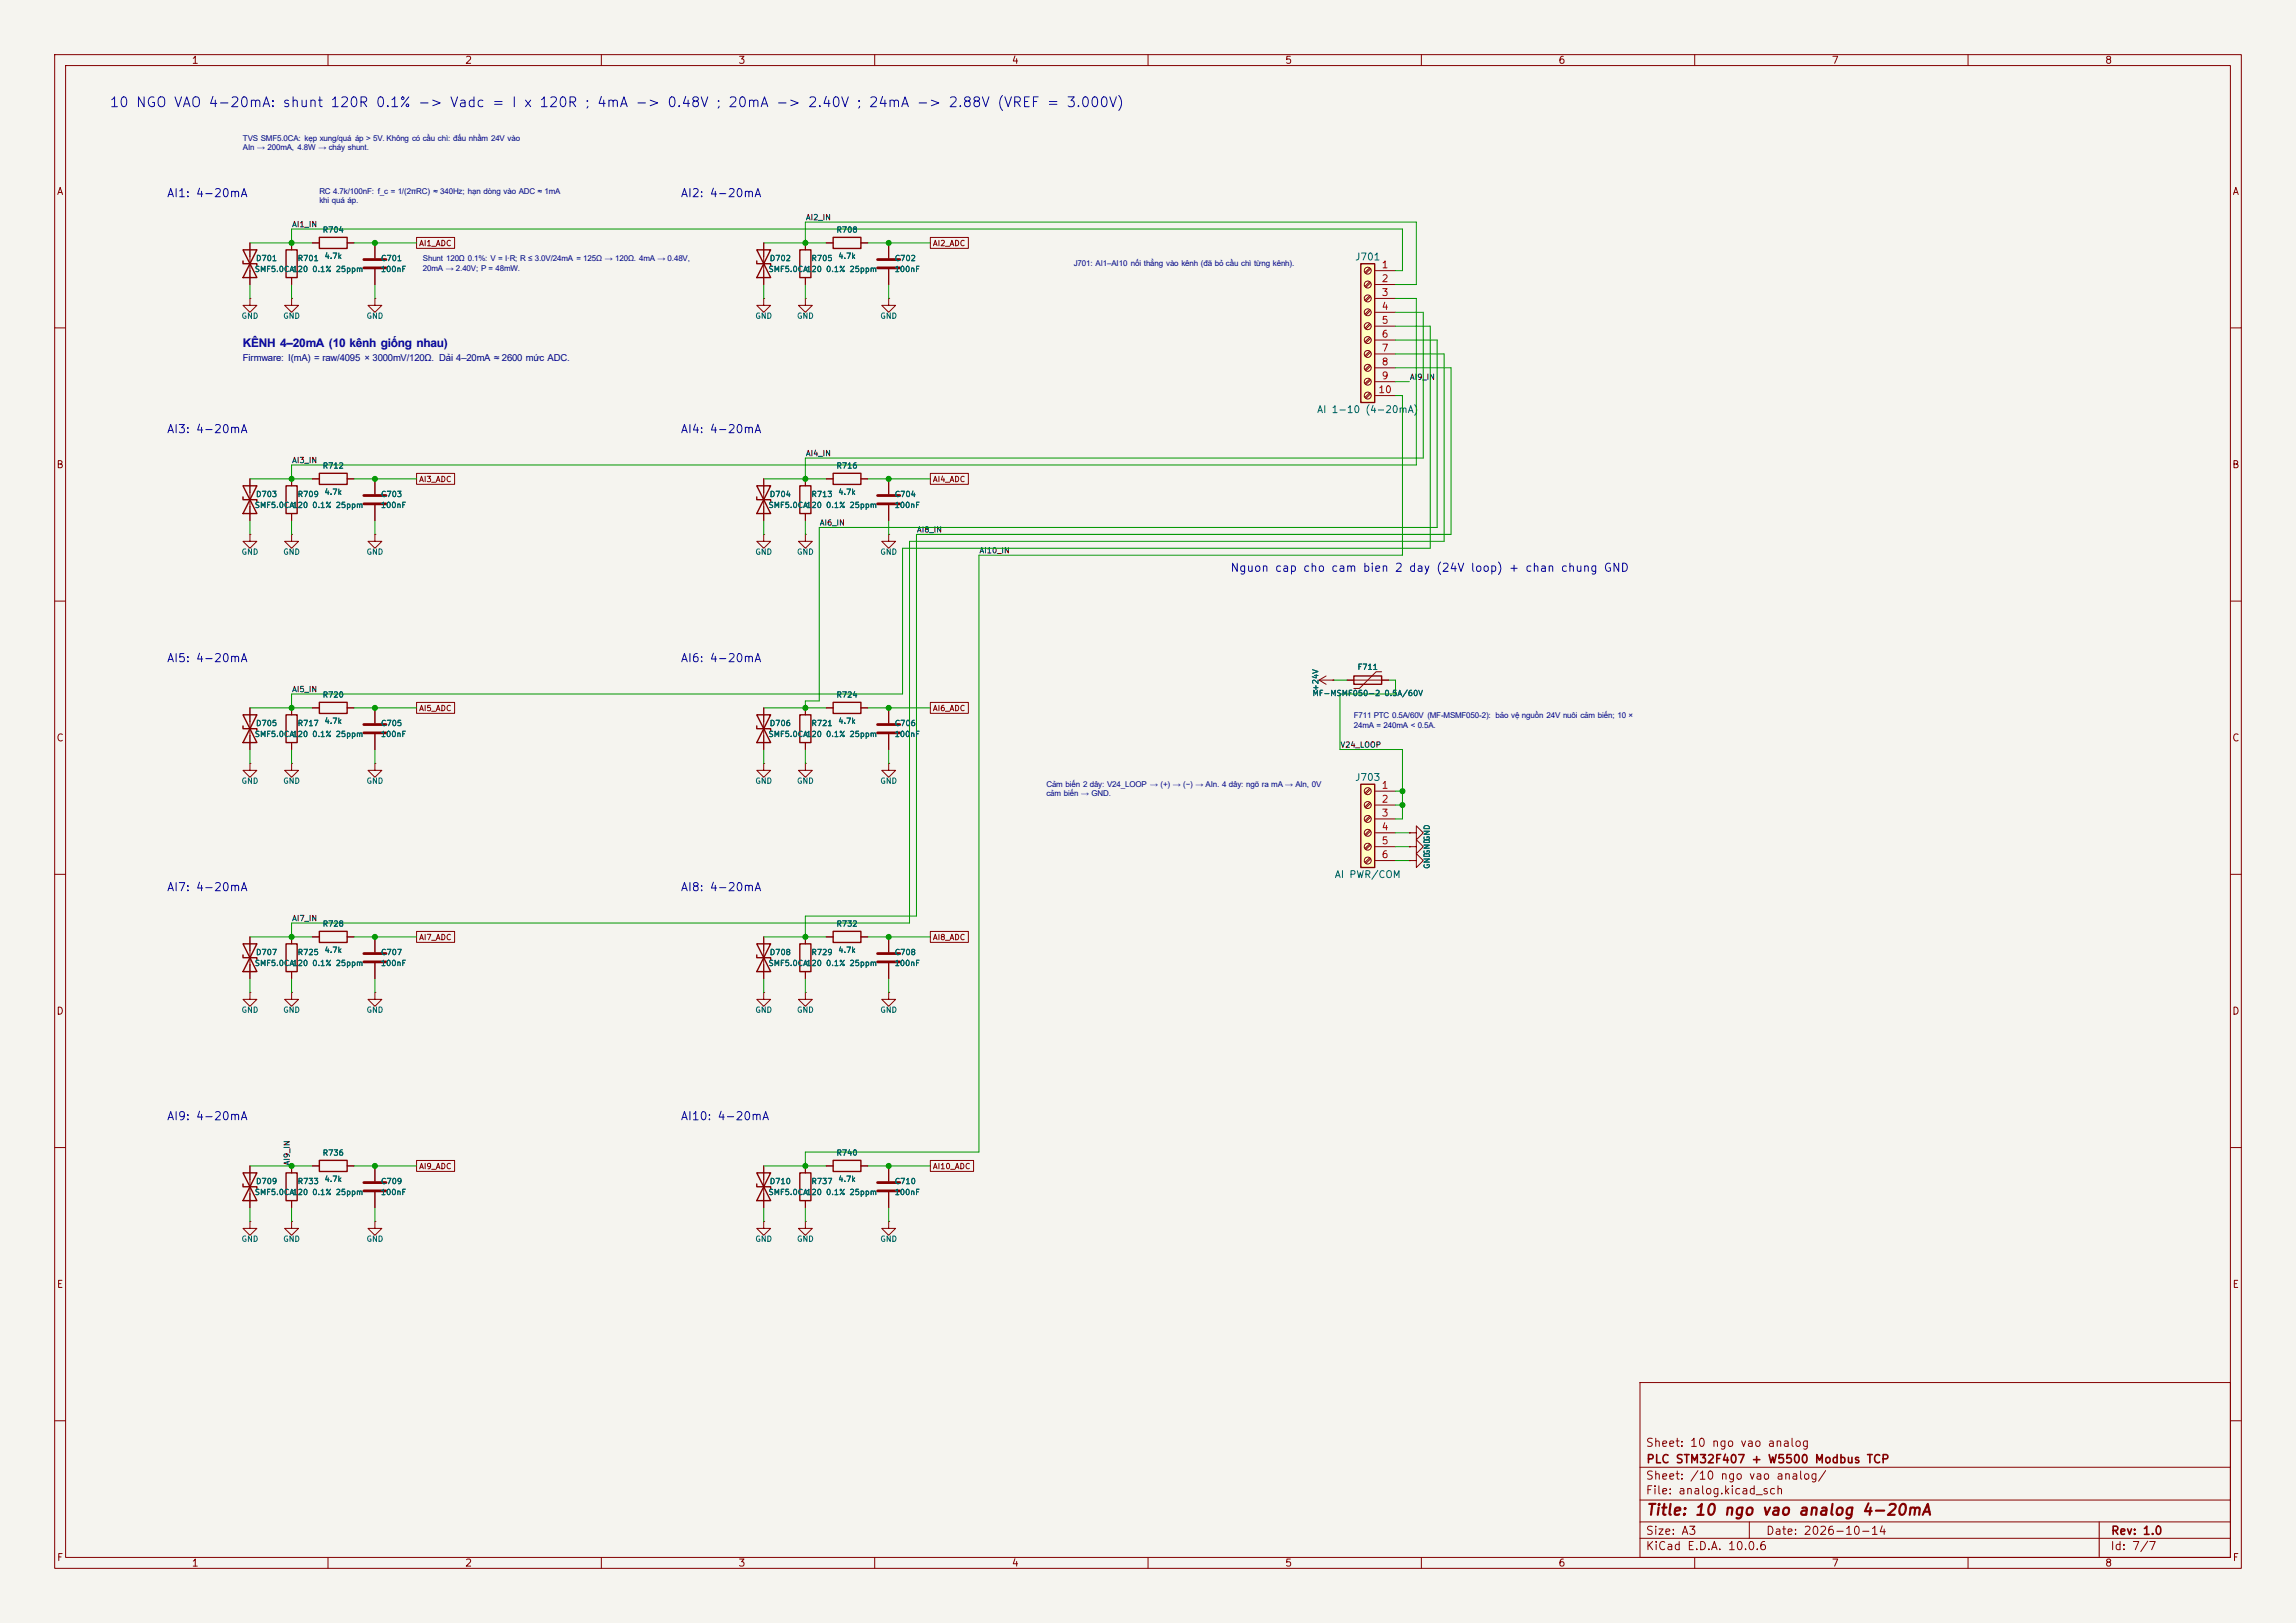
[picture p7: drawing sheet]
<svg xmlns="http://www.w3.org/2000/svg" width="420mm" height="297mm" viewBox="0 0 420 297" stroke-linecap="round" stroke-linejoin="round" font-family="sans-serif">
<defs><g id="words">
<text font-size="2.2" fill="#000084" x="44.4" y="63.6">KÊNH 4–20mA (10 kênh giống nhau)</text>
<text font-size="2" fill="#840000" x="301" y="277.8">Title: 10 ngo vao analog 4-20mA</text>
<text font-size="1.8" fill="#0000c2" x="19.9" y="20.1">10 NGO VAO 4-20mA: shunt 120R 0.1% -&gt; Vadc = I x 120R ; 4mA -&gt; 0.48V ; 20mA -&gt; 2.40V ; 24mA -&gt; 2.88V (VREF = 3.000V)</text>
<text font-size="1.7" fill="#000084" x="44.4" y="66">Firmware: I(mA) = raw/4095 × 3000mV/120Ω. Dải 4–20mA ≈ 2600 mức ADC.</text>
<g font-size="1.5" fill="#000084">
<text x="44.4" y="25.8">TVS SMF5.0CA: kẹp xung/quá áp &gt; 5V. Không có cầu chì: đấu nhầm 24V vào</text>
<text x="44.4" y="27.5">AIn → 200mA, 4.8W → cháy shunt.</text>
<text x="58.4" y="35.5">RC 4.7k/100nF: f_c = 1/(2πRC) ≈ 340Hz; hạn dòng vào ADC ≈ 1mA</text>
<text x="58.4" y="37.2">khi quá áp.</text>
<text x="77.4" y="47.8">Shunt 120Ω 0.1%: V = I·R; R ≤ 3.0V/24mA = 125Ω → 120Ω. 4mA → 0.48V,</text>
<text x="77.4" y="49.6">20mA → 2.40V; P = 48mW.</text>
<text x="196.4" y="48.7">J701: AI1–AI10 nối thẳng vào kênh (đã bỏ cầu chì từng kênh).</text>
<text x="247.6" y="131.4">F711 PTC 0.5A/60V (MF-MSMF050-2): bảo vệ nguồn 24V nuôi cảm biến; 10 ×</text>
<text x="247.6" y="133.2">24mA = 240mA &lt; 0.5A.</text>
<text x="191.4" y="144">Cảm biến 2 dây: V24_LOOP → (+) → (−) → AIn. 4 dây: ngõ ra mA → AIn, 0V</text>
<text x="191.4" y="145.7">cảm biến → GND.</text>
</g>
<g font-size="1.5" fill="#0000c2">
<text x="30.4" y="36.5">AI1: 4-20mA</text>
<text x="124.4" y="36.5">AI2: 4-20mA</text>
<text x="30.4" y="79.6">AI3: 4-20mA</text>
<text x="124.4" y="79.6">AI4: 4-20mA</text>
<text x="225" y="105">Nguon cap cho cam bien 2 day (24V loop) + chan chung GND</text>
<text x="30.4" y="121.6">AI5: 4-20mA</text>
<text x="124.4" y="121.6">AI6: 4-20mA</text>
<text x="30.4" y="163.5">AI7: 4-20mA</text>
<text x="124.4" y="163.5">AI8: 4-20mA</text>
<text x="30.4" y="205.4">AI9: 4-20mA</text>
<text x="124.4" y="205.4">AI10: 4-20mA</text>
</g>
<g font-size="1.5" fill="#840000">
<text x="300.9" y="265.1">Sheet: 10 ngo vao analog</text>
<text x="301" y="268.1">PLC STM32F407 + W5500 Modbus TCP</text>
<text x="300.9" y="273.8">File: analog.kicad_sch</text>
<text x="300.9" y="271.1">Sheet: /10 ngo vao analog/</text>
<text x="300.9" y="281.2">Size: A3</text>
<text x="322.9" y="281.2">Date: 2026-10-14</text>
<text x="386" y="281.2">Rev: 1.0</text>
<text x="300.9" y="284">KiCad E.D.A. 10.0.6</text>
<text x="385.9" y="284">Id: 7/7</text>
</g>
<g font-size="1.3" fill="#840000">
<text x="35" y="12">1</text>
<text x="85" y="12">2</text>
<text x="135" y="12">3</text>
<text x="185" y="12">4</text>
<text x="235" y="12">5</text>
<text x="285" y="12">6</text>
<text x="335" y="12">7</text>
<text x="385" y="12">8</text>
<text x="10.3" y="36">A</text>
<text x="408.3" y="36">A</text>
<text x="10.2" y="86">B</text>
<text x="408.2" y="86">B</text>
<text x="10.2" y="136">C</text>
<text x="408.2" y="136">C</text>
<text x="10.2" y="186">D</text>
<text x="408.2" y="186">D</text>
<text x="10.3" y="236">E</text>
<text x="408.3" y="236">E</text>
<text x="10.3" y="286">F</text>
<text x="35" y="287">1</text>
<text x="85" y="287">2</text>
<text x="135" y="287">3</text>
<text x="185" y="287">4</text>
<text x="235" y="287">5</text>
<text x="285" y="287">6</text>
<text x="335" y="287">7</text>
<text x="385" y="287">8</text>
<text x="408.3" y="286">F</text>
</g>
<g font-size="1.3" fill="#006464">
<text x="247.8" y="48">J701</text>
<text x="240.8" y="75.9">AI 1-10 (4-20mA)</text>
<text x="247.8" y="143.2">J703</text>
<text x="244" y="161">AI PWR/COM</text>
</g>
<g font-size="1.3" fill="#a90000">
<text x="252.6" y="49.4">1</text>
<text x="252.6" y="51.9">2</text>
<text x="252.6" y="54.5">3</text>
<text x="252.6" y="57">4</text>
<text x="252.6" y="59.6">5</text>
<text x="252.6" y="62.1">6</text>
<text x="252.6" y="64.6">7</text>
<text x="252.6" y="67.2">8</text>
<text x="252.6" y="69.7">9</text>
<text x="252" y="72.3">10</text>
<text x="252.6" y="144.6">1</text>
<text x="252.6" y="147.2">2</text>
<text x="252.6" y="149.7">3</text>
<text x="252.6" y="152.3">4</text>
<text x="252.6" y="154.8">5</text>
<text x="252.6" y="157.3">6</text>
</g>
<g font-size="1" fill="#0f0f0f">
<text x="53.3" y="41.8">AI1_IN</text>
<text x="147.3" y="40.5">AI2_IN</text>
<text x="257.8" y="69.7">AI9_IN</text>
<text x="147.3" y="83.7">AI4_IN</text>
<text x="53.3" y="85">AI3_IN</text>
<text x="149.9" y="96.4">AI6_IN</text>
<text x="167.6" y="97.7">AI8_IN</text>
<text x="179.1" y="101.5">AI10_IN</text>
<text x="53.3" y="126.9">AI5_IN</text>
<text x="245.1" y="137.1">V24_LOOP</text>
<text x="53.3" y="168.8">AI7_IN</text>
<text x="53.2" y="213.4" transform="rotate(-90 53.2 213.4)">AI9_IN</text>
</g>
<g font-size="1" fill="#006464">
<text x="58.9" y="42.8">R704</text>
<text x="59.3" y="47.6">4.7k</text>
<text x="152.9" y="42.8">R708</text>
<text x="153.2" y="47.6">4.7k</text>
<text x="46.5" y="50">SMF5.0CA</text>
<text x="46.7" y="48">D701</text>
<text x="53.4" y="50">120 0.1% 25ppm</text>
<text x="54.4" y="48">R701</text>
<text x="69.6" y="50">100nF</text>
<text x="69.6" y="48">C701</text>
<text x="140.5" y="50">SMF5.0CA</text>
<text x="140.7" y="48">D702</text>
<text x="147.4" y="50">120 0.1% 25ppm</text>
<text x="148.3" y="48">R705</text>
<text x="163.6" y="50">100nF</text>
<text x="163.6" y="48">C702</text>
<text x="44.1" y="58.6">GND</text>
<text x="51.7" y="58.6">GND</text>
<text x="67" y="58.6">GND</text>
<text x="138.1" y="58.6">GND</text>
<text x="145.7" y="58.6">GND</text>
<text x="160.9" y="58.6">GND</text>
<text x="58.9" y="86">R712</text>
<text x="152.9" y="86">R716</text>
<text x="46.5" y="93.2">SMF5.0CA</text>
<text x="46.7" y="91.2">D703</text>
<text x="53.4" y="93.2">120 0.1% 25ppm</text>
<text x="54.4" y="91.2">R709</text>
<text x="59.3" y="90.8">4.7k</text>
<text x="69.6" y="93.2">100nF</text>
<text x="69.6" y="91.2">C703</text>
<text x="140.5" y="93.2">SMF5.0CA</text>
<text x="140.7" y="91.2">D704</text>
<text x="147.4" y="93.2">120 0.1% 25ppm</text>
<text x="148.3" y="91.2">R713</text>
<text x="153.2" y="90.8">4.7k</text>
<text x="163.6" y="93.2">100nF</text>
<text x="163.6" y="91.2">C704</text>
<text x="44.1" y="101.7">GND</text>
<text x="51.7" y="101.7">GND</text>
<text x="67" y="101.7">GND</text>
<text x="138.1" y="101.7">GND</text>
<text x="145.7" y="101.7">GND</text>
<text x="160.9" y="101.7">GND</text>
<text x="248.2" y="122.8">F711</text>
<text x="58.9" y="127.9">R720</text>
<text x="152.9" y="127.9">R724</text>
<text x="240" y="127.6">MF-MSMF050-2 0.5A/60V</text>
<text x="241.4" y="126.6" transform="rotate(-90 241.4 126.6)">+24V</text>
<text x="46.5" y="135.1">SMF5.0CA</text>
<text x="46.7" y="133.1">D705</text>
<text x="53.4" y="135.1">120 0.1% 25ppm</text>
<text x="54.4" y="133.1">R717</text>
<text x="59.3" y="132.7">4.7k</text>
<text x="69.6" y="135.1">100nF</text>
<text x="69.6" y="133.1">C705</text>
<text x="140.5" y="135.1">SMF5.0CA</text>
<text x="140.7" y="133.1">D706</text>
<text x="147.4" y="135.1">120 0.1% 25ppm</text>
<text x="148.3" y="133.1">R721</text>
<text x="153.2" y="132.7">4.7k</text>
<text x="163.6" y="135.1">100nF</text>
<text x="163.6" y="133.1">C706</text>
<text x="44.1" y="143.7">GND</text>
<text x="51.7" y="143.7">GND</text>
<text x="67" y="143.7">GND</text>
<text x="138.1" y="143.7">GND</text>
<text x="145.7" y="143.7">GND</text>
<text x="160.9" y="143.7">GND</text>
<text x="261.8" y="156.6" transform="rotate(-90 261.8 156.6)">GND</text>
<text x="58.9" y="169.8">R728</text>
<text x="152.9" y="169.8">R732</text>
<text x="46.5" y="177">SMF5.0CA</text>
<text x="46.7" y="175">D707</text>
<text x="53.4" y="177">120 0.1% 25ppm</text>
<text x="54.4" y="175">R725</text>
<text x="59.3" y="174.6">4.7k</text>
<text x="69.6" y="177">100nF</text>
<text x="69.6" y="175">C707</text>
<text x="140.5" y="177">SMF5.0CA</text>
<text x="140.7" y="175">D708</text>
<text x="147.4" y="177">120 0.1% 25ppm</text>
<text x="148.3" y="175">R729</text>
<text x="153.2" y="174.6">4.7k</text>
<text x="163.6" y="177">100nF</text>
<text x="163.6" y="175">C708</text>
<text x="44.1" y="185.6">GND</text>
<text x="51.7" y="185.6">GND</text>
<text x="67" y="185.6">GND</text>
<text x="138.1" y="185.6">GND</text>
<text x="145.7" y="185.6">GND</text>
<text x="160.9" y="185.6">GND</text>
<text x="58.9" y="211.7">R736</text>
<text x="152.9" y="211.7">R740</text>
<text x="46.5" y="218.9">SMF5.0CA</text>
<text x="46.7" y="216.9">D709</text>
<text x="53.4" y="218.9">120 0.1% 25ppm</text>
<text x="54.4" y="216.9">R733</text>
<text x="59.3" y="216.5">4.7k</text>
<text x="69.6" y="218.9">100nF</text>
<text x="69.6" y="216.9">C709</text>
<text x="140.5" y="218.9">SMF5.0CA</text>
<text x="140.7" y="216.9">D710</text>
<text x="147.4" y="218.9">120 0.1% 25ppm</text>
<text x="148.3" y="216.9">R737</text>
<text x="153.2" y="216.5">4.7k</text>
<text x="163.6" y="218.9">100nF</text>
<text x="163.6" y="216.9">C710</text>
<text x="44.1" y="227.5">GND</text>
<text x="51.7" y="227.5">GND</text>
<text x="67" y="227.5">GND</text>
<text x="138.1" y="227.5">GND</text>
<text x="145.7" y="227.5">GND</text>
<text x="160.9" y="227.5">GND</text>
</g>
<g font-size="1" fill="#840000">
<text x="76.6" y="45.3">AI1_ADC</text>
<text x="170.6" y="45.3">AI2_ADC</text>
<text x="76.6" y="88.5">AI3_ADC</text>
<text x="170.6" y="88.5">AI4_ADC</text>
<text x="76.6" y="130.4">AI5_ADC</text>
<text x="170.6" y="130.4">AI6_ADC</text>
<text x="76.6" y="172.3">AI7_ADC</text>
<text x="170.6" y="172.3">AI8_ADC</text>
<text x="76.6" y="214.2">AI9_ADC</text>
<text x="170.6" y="214.2">AI10_ADC</text>
</g>
</g></defs>
<path d="M0 0h420v297h-420z" fill="#f5f4ef" stroke="#f5f4ef" stroke-width=".18"/>
<g fill="none" stroke="#840000" stroke-width=".18">
<path d="M10 10h400v277h-400zM12 12h396v273h-396zM60 10v2M110 10v2M160 10v2M210 10v2M260 10v2M310 10v2M360 10v2M139.7 44.5v7.6M147.3 44.5v1.2M147.3 50.8v1.3"/>
<path d="M10 60h2M408 60h2M10 110h2M408 110h2M45.7 139.7v1.3h1.3l-1.3 1.2-1.3-1.2h1.3M45.7 139.7h.1M45.7 129.5v7.7M151.1 129.5h1.3M157.5 129.5h1.2M246.4 124.5h7.6M252.7 122.9h-1l-3 3.1h-1.1M10 160h2"/>
<path d="M408 160h2M10 210h2M147.3 213.4v1.2M147.3 219.7v1.3M408 210h2M139.7 223.5v1.3h1.3l-1.3 1.3-1.3-1.3h1.3M139.7 223.5h.1M300 253h108v32h-108zM10 260h2M300 278.5h108M300 274.5h108M300 268.5h108"/>
<path d="M320 278.5v3M384 278.5v6.5M408 260h2M60 285v2M110 285v2M160 285v2M210 285v2M260 285v2M300 281.5h108M310 285v2M360 285v2"/>
</g>
<path d="M138.4 45.7h2.6l-2.6 5.1h2.6zM138.4 47.8v.5h2.6v.5M146.3 45.7h2v5.1h-2zM44.4 130.8h2.6l-2.6 5.1h2.6zM44.4 132.8v.6h2.6v.5M152.4 128.5h5.1v2.1h-5.1zM247.6 123.7h5.1v1.5h-5.1zM146.3 214.6h2v5.1h-2z" fill="none" stroke="#840000" stroke-width=".25"/>
<path d="M248.9 143.5h2.6v15.3h-2.6z" fill="#ffffc2"/>
<path d="M146.3 88.9h2v5.1h-2zM248.9 143.5h2.6v15.3h-2.6zM152.4 170.4h5.1v2.1h-5.1z" fill="none" stroke="#840000" stroke-width=".25"/>
<g fill="none" stroke="#840000" stroke-width=".18">
<path d="M147.3 87.6v1.3M147.3 94v1.3M250.5 144.3l-.8 .8M250.5 146.8l-.8 .9M250.5 149.4l-.8 .8M250.5 151.9l-.8 .8M250.5 154.4l-.8 .9M250.5 157l-.8 .8M250.7 144.4l-.8 .9M250.7 147l-.8 .8M250.7 149.5l-.8 .9M250.7 152.1l-.8 .8"/>
<path d="M250.7 154.6l-.8 .8M250.7 157.1l-.8 .9M251.5 144.8h3.8M251.5 147.3h3.8M251.5 149.9h3.8M251.5 152.4h3.8M251.5 154.9h3.8M251.5 157.5h3.8M151.1 171.5h1.3M157.5 171.5h1.2M45.7 223.5v1.3h1.3l-1.3 1.3-1.3-1.3h1.3M45.7 223.5h.1"/>
<circle cx="250.2" cy="144.8" r=".63"/>
<circle cx="250.2" cy="147.3" r=".63"/>
<circle cx="250.2" cy="152.4" r=".63"/>
<circle cx="250.2" cy="149.9" r=".63"/>
<circle cx="250.2" cy="157.5" r=".63"/>
<circle cx="250.2" cy="154.9" r=".63"/>
</g>
<path d="M248.9 48.3h2.6v25.4h-2.6z" fill="#ffffc2"/>
<g fill="none" stroke="#840000" stroke-width=".25">
<path d="M44.4 45.7h2.6l-2.6 5.1h2.6zM44.4 47.8v.5h2.6v.5M52.3 45.7h2.1v5.1h-2.1zM58.4 43.4h5.1v2.1h-5.1zM152.4 43.4h5.1v2.1h-5.1zM248.9 48.3h2.6v25.4h-2.6zM44.4 88.9h2.6l-2.6 5.1h2.6zM44.4 90.9v.5h2.6v.5M52.3 88.9h2.1v5.1h-2.1zM58.4 86.6h5.1v2h-5.1zM138.4 88.9h2.6l-2.6 5.1h2.6zM138.4 90.9v.5h2.6v.5"/>
<path d="M152.4 86.6h5.1v2h-5.1zM52.3 130.8h2.1v5.1h-2.1zM58.4 128.5h5.1v2.1h-5.1zM138.4 130.8h2.6l-2.6 5.1h2.6zM138.4 132.8v.6h2.6v.5M146.3 130.8h2v5.1h-2zM44.4 172.7h2.6l-2.6 5.1h2.6zM44.4 174.8v.5h2.6v.5M52.3 172.7h2.1v5.1h-2.1zM58.4 170.4h5.1v2.1h-5.1zM138.4 172.7h2.6l-2.6 5.1h2.6zM138.4 174.8v.5h2.6v.5"/>
<path d="M146.3 172.7h2v5.1h-2zM44.4 214.6h2.6l-2.6 5.1h2.6zM44.4 216.7v.5h2.6v.5M52.3 214.6h2.1v5.1h-2.1zM58.4 212.3h5.1v2.1h-5.1zM138.4 214.6h2.6l-2.6 5.1h2.6zM138.4 216.7v.5h2.6v.5M152.4 212.3h5.1v2.1h-5.1z"/>
</g>
<g fill="none" stroke="#840000" stroke-width=".18">
<path d="M45.7 54.6v1.3h1.3l-1.3 1.3-1.3-1.3h1.3M45.7 54.6h.1M45.7 44.5v7.6M53.3 54.6v1.3h1.3l-1.3 1.3-1.2-1.3h1.2M53.3 54.6h.1M53.3 44.5v1.2M53.3 50.8v1.3M57.1 44.5h1.3M63.5 44.5h1.3M68.6 54.6v1.3h1.2l-1.2 1.3-1.3-1.3h1.3M68.6 54.6h.1M68.6 44.5v2.7"/>
<path d="M68.6 49.3v2.8M76.2 43.4h7v2.1h-7zM139.7 54.6v1.3h1.3l-1.3 1.3-1.3-1.3h1.3M139.7 54.6h.1M139.7 44.5v2.5M139.7 49.5v2.6M147.3 54.6v1.3h1.3l-1.3 1.3-1.3-1.3h1.3M147.3 54.6h.1M147.3 44.5v1.2M147.3 50.8v1.3M151.1 44.5h1.3M157.5 44.5h1.2"/>
<path d="M162.6 54.6v1.3h1.2l-1.2 1.3-1.3-1.3h1.3M162.6 54.6h.1M162.6 44.5v2.7M162.6 49.3v2.8M170.2 43.4h6.9v2.1h-6.9zM250.5 49l-.8 .9M250.5 51.6l-.8 .8M250.5 54.1l-.8 .8M250.5 56.6l-.8 .9M250.5 59.2l-.8 .8M250.7 49.2l-.8 .8M250.7 51.7l-.8 .9"/>
<path d="M250.7 54.3l-.8 .8M250.7 56.8l-.8 .9M250.7 59.4l-.8 .8M251.5 49.5h3.8M251.5 52.1h3.8M251.5 54.6h3.8M251.5 57.2h3.8M251.5 59.7h3.8M250.5 61.7l-.8 .9M250.5 64.3l-.8 .8M250.5 66.8l-.8 .8M250.5 69.3l-.8 .9"/>
<path d="M250.5 71.9l-.8 .8M250.7 61.9l-.8 .8M250.7 64.4l-.8 .9M250.7 67l-.8 .8M250.7 69.5l-.8 .9M250.7 72.1l-.8 .8M251.5 62.2h3.8M251.5 64.8h3.8M251.5 67.3h3.8M251.5 69.9h3.8M251.5 72.4h3.8M45.7 97.8v1.3h1.3l-1.3 1.2-1.3-1.2h1.3"/>
<path d="M45.7 97.8h.1M45.7 87.6v7.7M53.3 97.8v1.3h1.3l-1.3 1.2-1.2-1.2h1.2M53.3 97.8h.1M53.3 87.6v1.3M53.3 94v1.3M57.1 87.6h1.3M63.5 87.6h1.3M68.6 97.8v1.3h1.2l-1.2 1.2-1.3-1.2h1.3M68.6 97.8h.1M68.6 87.6v2.8M68.6 92.5v2.8"/>
<path d="M76.2 86.6h7v2h-7zM139.7 97.8v1.3h1.3l-1.3 1.2-1.3-1.2h1.3M139.7 97.8h.1M139.7 87.6v7.7M147.3 97.8v1.3h1.3l-1.3 1.2-1.3-1.2h1.3M147.3 97.8h.1M147.3 87.6v1.3M147.3 94v1.3M151.1 87.6h1.3M157.5 87.6h1.2M162.6 97.8v1.3h1.2l-1.2 1.2-1.3-1.2h1.3M162.6 97.8h.1"/>
<path d="M162.6 87.6v2.8M162.6 92.5v2.8M170.2 86.6h6.9v2h-6.9zM45.7 129.5v2.6M45.7 134.6v2.6M53.3 139.7v1.3h1.3l-1.3 1.2-1.2-1.2h1.2M53.3 139.7h.1M53.3 129.5v1.3M53.3 135.9v1.3M57.1 129.5h1.3M63.5 129.5h1.3M68.6 139.7v1.3h1.2l-1.2 1.2-1.3-1.2h1.3"/>
<path d="M68.6 139.7h.1M68.6 129.5v2.8M68.6 134.4v2.8M76.2 128.5h7v2h-7zM139.7 139.7v1.3h1.3l-1.3 1.2-1.3-1.2h1.3M139.7 139.7h.1M139.7 129.5v7.7M147.3 139.7v1.3h1.3l-1.3 1.2-1.3-1.2h1.3M147.3 139.7h.1M147.3 129.5v1.3M147.3 135.9v1.3M151.1 129.5h1.3"/>
<path d="M157.5 129.5h1.2M162.6 139.7v1.3h1.2l-1.2 1.2-1.3-1.2h1.3M162.6 139.7h.1M162.6 129.5v2.8M162.6 134.4v2.8M170.2 128.5h6.9v2h-6.9zM241.3 124.5l1.3 .7M241.3 124.5h2.5M242.6 123.7l-1.3 .8M243.8 124.5h.1M246.4 124.5h1.2M252.7 124.5h1.3"/>
<path d="M257.8 154.9h1.3v-1.2l1.2 1.2-1.2 1.3v-1.3M257.8 154.9h.1M257.8 152.4h1.3v-1.3l1.2 1.3-1.2 1.3v-1.3M257.8 152.4h.1M257.8 157.5h1.3v-1.3l1.2 1.3-1.2 1.3v-1.3M257.8 157.5h.1M45.7 171.5v7.6M53.3 171.5v1.2M53.3 177.8v1.3M57.1 171.5h1.3M63.5 171.5h1.3M68.6 171.5v2.7"/>
<path d="M68.6 176.3v2.8M76.2 170.4h7v2.1h-7zM139.7 171.5v7.6M147.3 171.5v1.2M147.3 177.8v1.3M151.1 171.5h1.3M157.5 171.5h1.2M162.6 171.5v2.7M162.6 176.3v2.8M170.2 170.4h6.9v2.1h-6.9zM45.7 181.6v1.3h1.3l-1.3 1.3-1.3-1.3h1.3M45.7 181.6h.1"/>
<path d="M53.3 181.6v1.3h1.3l-1.3 1.3-1.2-1.3h1.2M53.3 181.6h.1M68.6 181.6v1.3h1.2l-1.2 1.3-1.3-1.3h1.3M68.6 181.6h.1M139.7 181.6v1.3h1.3l-1.3 1.3-1.3-1.3h1.3M139.7 181.6h.1M147.3 181.6v1.3h1.3l-1.3 1.3-1.3-1.3h1.3M147.3 181.6h.1M162.6 181.6v1.3h1.2l-1.2 1.3-1.3-1.3h1.3M162.6 181.6h.1M45.7 213.4v7.6M53.3 213.4v1.2"/>
<path d="M53.3 219.7v1.3M57.1 213.4h1.3M63.5 213.4h1.3M68.6 213.4v2.8M68.6 218.2v2.8M76.2 212.4h7v2h-7zM139.7 213.4v7.6M147.3 213.4v1.2M147.3 219.7v1.3M151.1 213.4h1.3M157.5 213.4h1.2M162.6 213.4v2.8"/>
<path d="M162.6 218.2v2.8M170.2 212.4h7.9v2h-7.9zM53.3 223.5v1.3h1.3l-1.3 1.3-1.2-1.3h1.2M53.3 223.5h.1M68.6 223.5v1.3h1.2l-1.2 1.3-1.3-1.3h1.3M68.6 223.5h.1M147.3 223.5v1.3h1.3l-1.3 1.3-1.3-1.3h1.3M147.3 223.5h.1M162.6 223.5v1.3h1.2l-1.2 1.3-1.3-1.3h1.3M162.6 223.5h.1"/>
<circle cx="250.2" cy="52.1" r=".63"/>
<circle cx="250.2" cy="54.6" r=".63"/>
<circle cx="250.2" cy="49.5" r=".63"/>
<circle cx="250.2" cy="57.1" r=".63"/>
<circle cx="250.2" cy="59.7" r=".63"/>
<circle cx="250.2" cy="64.8" r=".63"/>
<circle cx="250.2" cy="69.8" r=".63"/>
<circle cx="250.2" cy="72.4" r=".63"/>
<circle cx="250.2" cy="62.2" r=".63"/>
<circle cx="250.2" cy="67.3" r=".63"/>
</g>
<g fill="none" stroke="#840000" stroke-width=".51">
<path d="M66.5 47.5h4.1M66.5 49h4.1M160.5 47.5h4.1M160.5 49h4.1M66.5 90.7h4.1M66.5 92.2h4.1M160.5 90.7h4.1M160.5 92.2h4.1M66.5 132.6h4.1M66.5 134.1h4.1M160.5 132.6h4.1M160.5 134.1h4.1"/>
<path d="M66.5 174.5h4.1M66.5 176h4.1M160.5 174.5h4.1M160.5 176h4.1M66.5 216.4h4.1M66.5 217.9h4.1M160.5 216.4h4.1M160.5 217.9h4.1"/>
</g>
<g fill="none" stroke="#009600" stroke-width=".18">
<path d="M45.7 52.1v2.5M45.7 44.5h11.4M53.3 44.5v-2.6h203.2v7.6h-1.2M53.3 52.1v2.5M64.8 44.5h11.4M68.6 52.1v2.5M139.7 52.1v2.5M139.7 44.5h11.4M147.3 44.5v-3.9h111.8v11.5h-3.8M147.3 52.1v2.5M158.7 44.5h11.5M162.6 52.1v2.5"/>
<path d="M255.3 54.6h3.8v30.5h-205.8v2.5M255.3 59.7h6.3v40.6h-96.5v26.7h-111.8v2.5M255.3 57.2h5v26.6h-113v3.8M255.3 64.8h8.9v34.3h-97.8v69.8h-113.1v2.6M255.3 62.2h7.6v34.3h-113v31.8h-2.6v1.2M255.3 67.3h10.1v30.5h-97.8v69.8h-20.3v3.9M255.3 72.4h1.2v29.2h-77.4v109.2h-31.8v2.6M255.3 69.9h2.5M45.7 95.3v2.5M45.7 87.6h11.4M53.3 95.3v2.5M64.8 87.6h11.4"/>
<path d="M68.6 95.3v2.5M139.7 95.3v2.5M139.7 87.6h11.4M147.3 95.3v2.5M158.7 87.6h11.5M162.6 95.3v2.5M45.7 137.2v2.5M45.7 129.5h11.4M53.3 137.2v2.5M64.8 129.5h11.4M68.6 137.2v2.5M139.7 129.5h11.4"/>
<path d="M139.7 137.2v2.5M147.3 137.2v2.5M158.7 129.5h11.5M162.6 137.2v2.5M243.8 124.5h2.6M254 124.5h1.3v2.5h-10.2v10.2h11.4v12.7h-1.2M255.3 144.8h1.2M255.3 157.5h2.5M255.3 152.4h2.5M255.3 154.9h2.5M255.3 147.3h1.2M45.7 179.1v2.5"/>
<path d="M45.7 171.5h11.4M53.3 179.1v2.5M64.8 171.5h11.4M68.6 179.1v2.5M139.7 171.5h11.4M139.7 179.1v2.5M147.3 179.1v2.5M158.7 171.5h11.5M162.6 179.1v2.5M45.7 213.4h11.4M64.8 213.4h11.4M139.7 213.4h11.4"/>
<path d="M158.7 213.4h11.5M45.7 221v2.5M53.3 221v2.5M68.6 221v2.5M139.7 221v2.5M147.3 221v2.5M162.6 221v2.5"/>
</g>
<g fill="#009600" stroke="#009600" stroke-width=".18">
<circle cx="53.3" cy="44.5" r=".46"/>
<circle cx="53.3" cy="87.6" r=".46"/>
<circle cx="68.6" cy="87.6" r=".46"/>
<circle cx="68.6" cy="44.5" r=".46"/>
<circle cx="53.3" cy="129.5" r=".46"/>
<circle cx="68.6" cy="129.5" r=".46"/>
<circle cx="68.6" cy="171.5" r=".46"/>
<circle cx="53.3" cy="171.5" r=".46"/>
<circle cx="162.6" cy="213.4" r=".46"/>
<circle cx="147.3" cy="213.4" r=".46"/>
<circle cx="162.6" cy="44.5" r=".46"/>
<circle cx="147.3" cy="44.5" r=".46"/>
<circle cx="147.3" cy="87.6" r=".46"/>
<circle cx="162.6" cy="87.6" r=".46"/>
<circle cx="256.5" cy="147.3" r=".46"/>
<circle cx="256.5" cy="144.8" r=".46"/>
<circle cx="68.6" cy="213.4" r=".46"/>
<circle cx="53.3" cy="213.4" r=".46"/>
<circle cx="147.3" cy="171.5" r=".46"/>
<circle cx="162.6" cy="171.5" r=".46"/>
<circle cx="162.6" cy="129.5" r=".46"/>
<circle cx="147.3" cy="129.5" r=".46"/>
</g>
<use href="#words"/>
</svg>
